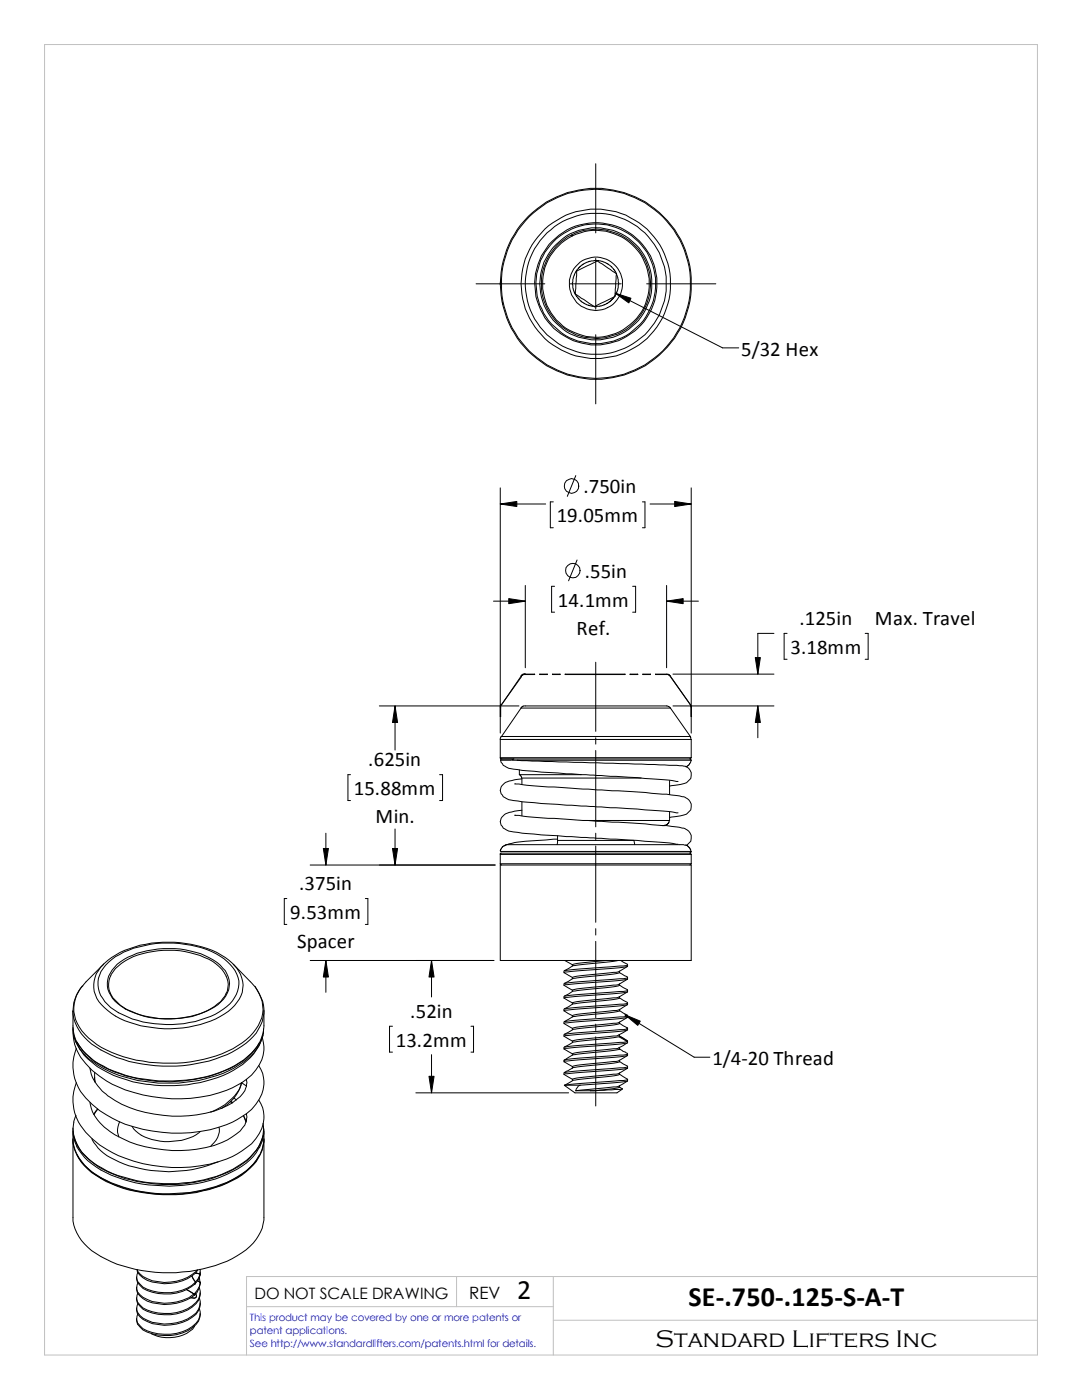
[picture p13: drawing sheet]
<svg xmlns="http://www.w3.org/2000/svg" width="216mm" height="279mm" viewBox="0 0 216 279" stroke-linecap="round" stroke-linejoin="round" font-family="sans-serif">
<defs><g id="words">
<g font-size="5.6">
<text x="103.2" y="259.2">2</text>
<text x="137.4" y="260.7">SE-.750-.125-S-A-T</text>
</g>
<text font-size="4.9" x="130.8" y="268.7">Standard Lifters Inc</text>
<g font-size="4.1">
<text x="147.9" y="71">5/32 Hex</text>
<text x="116.4" y="98.5">.750in</text>
<text x="111.1" y="104.2">19.05mm</text>
<text x="116.7" y="115.3">.55in</text>
<text x="111.3" y="121.1">14.1mm</text>
<text x="159.5" y="124.8">.125in</text>
<text x="174.6" y="124.7">Max. Travel</text>
<text x="115.1" y="126.7">Ref.</text>
<text x="157.7" y="130.5">3.18mm</text>
<text x="73.5" y="152.9">.625in</text>
<text x="70.6" y="158.7">15.88mm</text>
<text x="74.9" y="164.3">Min.</text>
<text x="59.7" y="177.6">.375in</text>
<text x="57.9" y="183.4">9.53mm</text>
<text x="59.3" y="189.1">Spacer</text>
<text x="81.9" y="203.1">.52in</text>
<text x="79" y="208.9">13.2mm</text>
<text x="142.2" y="212.6">1/4-20 Thread</text>
</g>
<text font-size="3.4" x="93.6" y="259.2">REV</text>
<text font-size="3.1" x="50.8" y="259.2">DO NOT SCALE DRAWING</text>
<g font-size="2" fill="#00f">
<text x="49.9" y="263.7">This product may be covered by one or more patents or</text>
<text x="49.9" y="266.2">patent applications.</text>
<text x="49.9" y="268.7">See http://www.standardlifters.com/patents.html for details.</text>
</g>
</g></defs>
<path d="M8.9 8.9h198.1v261.5h-198.1zM91.1 254.8v6M110.4 254.8v15.6M207 254.8h-157.8v15.6M49.2 260.8h61.2M110.4 263.5h96.6" fill="none" stroke="#c0c0c0" stroke-width=".2"/>
<g fill="none" stroke="#000" stroke-width=".2">
<path d="M118.9 32.7v13.8M95 56.6h13.7M99.9 56l-.1 .8M113.8 56.6h10.2M114.8 58.7l.2 .4 1.1 1.2 1.3 .7 1.2 .1M114.8 58.7l3.8 2.5M115.1 54.1l-.5 .8-.4 1.5 .1 1.1 .4 1.2M115.1 54.1l-.3 4.6M118.9 51.6v10.1M119.2 52l1 .2 1.1 .5 .8 .6 .9 1.3M119.2 52.1l3.8 2.5M119.2 52.1l-.7-.1-1.4 .3-1.3 .8-.8 .9"/>
<path d="M119.2 52.1l-4.1 2M122.6 59.1l-.2 .4-1.2 1-1.1 .5-1.5 .2M122.7 59.2l-4.1 2M122.8 58.5l21.4 10.9h3.2M122.9 54.6l.5 1.1v1.1l-.1 1-.6 1.4M123 54.6l-.3 4.6M129 56.6h13.8M100.2 60.3l.1 .5M118.9 66.8v13.8M99.8 97.4v48.9M114.9 94.9l-1.7 4.2M137.9 97.4v48.9"/>
<path d="M98.5 120h6.3M99.8 100.6h9.1M104.8 116.8v16.5M110.4 100.2h-.6v5.1h.6M110.7 117h-.6v5.2h.6M115.1 111.8l-1.6 4.1M126.2 117h.6v5.2h-.6M128.2 100.2h.5v5.1h-.5M129.7 100.6h8.2M133 116.8v16.5M133 120h6.4M104.8 134.5l1.9 .1h-2.3l-.3 .2-4 5.8"/>
<path d="M104.8 134.5h-.5l-.3 .3-3.9 5.8M107.7 134.5l1.5 .1zM110.2 134.5l1.6 .1zM112.8 134.5l11.9 .1zM118.9 132.2v13.8M125.7 134.5l1.6 .1zM128.3 134.5l1.5 .1zM133.8 134.9l-.4-.4h-2.6l2.7 .2 4.3 5.9M133.8 135l4 5.6M134.3 134.5h20.1M154.4 126.4h-3.2v8.1M157.1 126.4h-.6v5.2h.6"/>
<path d="M172.6 126.4h.6v5.2h-.6M69.9 154.6h-.5v5.2h.5M75.7 140.9h27.8M78.8 140.9v8.8M87.7 154.6h.6v5.2h-.6M99.8 151.2v.2l.3 .1h37.6M99.8 151.2h38.1M99.8 147.6h38.1M99.8 147.6v3.6M99.9 151.7v.1a2.79 2.79 0 0 0 2.5 1.7 275.2 275.2 0 0 0 18.4 1.4l7.9 .5a33.6 33.6 0 0 1 6.4 .6h.2M99.9 151.7h.1M100 140.5l-.2 .3v.4"/>
<path d="M100.1 147l-.2 .1-.1 .5M100.1 140.6l-.2 .2-.1 2.2M102.3 151.6l.9 .1M102.3 151.6l-2.4 .1M102.3 151.6l.2-.1h-2.6v.2M102.7 156.5l6.7 .6 8.9 .5a228.1 228.1 0 0 1 17.3 1.2 2.48 2.48 0 0 1 2.3 1.9 1.3 1.3 0 0 1-.7 1.5l-.7 .4-2.9 .6M103.2 151.7h34.7M103.2 151.7l31.8 1 1.8 .3M103.6 154.6l.3 .1 .2 .6M103.6 154.6h12.4M103.6 153.7v.9M104 141.3h29.8"/>
<path d="M104 141.3a1.18 1.18 0 0 1 1.2-.4h28l.6 .4M104 141.3l-3.9 5.7M104.1 155.4a10.3 10.3 0 0 0-3.4 .9 1.61 1.61 0 0 0-.9 1.5 1.61 1.61 0 0 0 1 1.4l.7 .4a130.5 130.5 0 0 0 15.4 1.3l11.8 .7a33.6 33.6 0 0 1 6.4 .6h.2M118.9 147.2v1.3M118.9 149.8v15.2M127.9 155.3h-23.8v1.2M133.6 155.8v2.8M133.8 141.3l4 5.7h-37.7M134.3 140.9h20.1M136.9 153a1.83 1.83 0 0 1 1 2 1.83 1.83 0 0 1-1.8 1.5l-2.5 .4M137.7 147l.2 .6M137.7 151.5h.1l.1 .2"/>
<path d="M137.8 140.6l.1 .6M137.9 151.7l-.1 .5a1.15 1.15 0 0 1-.9 .8v.1M137.9 151.2l-.2 .3M137.9 147.6v3.6M137.9 143h.1M151.2 140.9v6.3M57.2 179.3h-.5v5.2h.5M61.9 172.6h36.9M65 166.3v6.3M72.9 179.3h.5v5.2h-.5M78.8 165.4v7.2M99.8 172.4v.2h.3"/>
<path d="M99.8 170.5h38.1M99.8 172.4h38.1M99.8 172.6h38.1v19.1h-38.1zM99.8 170.5v1.9M99.9 169.9h.1M102.7 162.7l6.7 .6 8.9 .5a228.1 228.1 0 0 1 17.3 1.3 2.48 2.48 0 0 1 2.3 1.9 1.3 1.3 0 0 1-.7 1.5l-.3 .2M104.1 161.7a10.3 10.3 0 0 0-3.4 .9 1.61 1.61 0 0 0-.9 1.4 1.61 1.61 0 0 0 1 1.4l.7 .5a130.5 130.5 0 0 0 15.4 1.2l11.8 .8a33.6 33.6 0 0 1 6.4 .6h.2M104.1 160v2.8M111.3 167.7l-.1 .9M111.3 167.7h15.2l.2 .9M111.3 167.5l-2.4 .1a29.3 29.3 0 0 0-7.7 1l-.5 .2M111.3 166.8v.9"/>
<path d="M116.3 163.7h17.3M118.9 166.3v1.3M118.9 168.8v15.3M133.6 163.7l-.1 .1a1.04 1.04 0 0 1-1.2 1h-.1M133.6 162.1v1.6M136.8 168.7h.4l.2 .4a.81 .81 0 0 1 .4 .8h-37.9M136.9 168.7l-35.2-.1a1.62 1.62 0 0 0-1.9 1.2M137.7 170.3h-37.5a.26 .26 0 0 0-.3-.1 .26 .26 0 0 0-.1 .3M137.7 170.3h.1l.1 .2M137.8 169.9l.1 .1-.2 .3M137.9 172.4l-.2 .2M137.9 170.5v1.9"/>
<path d="M16.4 196.8a7.4 7.4 0 0 0 .4 10.2 17.6 17.6 0 0 0 7.8 4.4 30 30 0 0 0 21.7-1.4 11.7 11.7 0 0 0 6-6.1l.4-2.1M20.7 192.4a5.6 5.6 0 0 0 .1 8.7 15.9 15.9 0 0 0 9.6 4 21.8 21.8 0 0 0 14.4-2.7 6.6 6.6 0 0 0 3.6-6.5 6.8 6.8 0 0 0-1.8-3.5M20.7 192.4h.1M20.7 192.4a15 15 0 0 1 8.3-3.9 23.6 23.6 0 0 1 14.3 1.6l1.7 1 1.6 1.3M21.7 192a13.8 13.8 0 0 1 7.2-3.3 21.9 21.9 0 0 1 14.2 1.6 8.4 8.4 0 0 1 4.6 5.4 6.8 6.8 0 0 1-3.9 6.2 21.8 21.8 0 0 1-20.2 .2 7.1 7.1 0 0 1-4-5.5 5.8 5.8 0 0 1 2.1-4.6zM23.4 192.4a15.5 15.5 0 0 1 8.1-3 18.1 18.1 0 0 1 11.1 2.2l.7 .5a5.2 5.2 0 0 1 2.3 5.4 8 8 0 0 1-5.3 4.7 18.9 18.9 0 0 1-16.1-1.4 4.9 4.9 0 0 1-2.2-6.6zM45.2 198.1l-.1 .1a6.8 6.8 0 0 1-2.3 2.6 18.5 18.5 0 0 1-15.8 1.4 8.1 8.1 0 0 1-5-4M45.2 198.2a4.9 4.9 0 0 0-2.1-5.8 18 18 0 0 0-15.6-1.8 8.8 8.8 0 0 0-5.6 4.5 4.3 4.3 0 0 0 .1 3.2M46.6 192.4l3.4 3.5a7 7 0 0 1 .5 10.2 17.8 17.8 0 0 1-9.9 5.3 28.9 28.9 0 0 1-21.3-3 9.5 9.5 0 0 1-4.6-6.5 7 7 0 0 1 2-5.4l4-4.1M50.9 196.9l.8 1.4a6.3 6.3 0 0 1 1 3.4v3a8.2 8.2 0 0 1-3.3 6.1 23.6 23.6 0 0 1-14.9 4.9 26.6 26.6 0 0 1-15.8-4 9.7 9.7 0 0 1-4.1-5.9v-4M61.9 191.7h36.7M65 191.7v6.3"/>
<path d="M86.1 191.7v7.3M112.5 193.8v.3M112.5 196.3v.4M112.5 198.9v.3M112.7 191.7l1.5 .8M114.2 197.6v.3l-1.6 .9 11.1-.9a2.02 2.02 0 0 0 1.5-.3v.4M114.2 195.1v.2l-1.6 1 11.1-1a2.02 2.02 0 0 0 1.5-.2v.3M114.2 192.5v.3l-1.6 .9 11.1-.9a2.02 2.02 0 0 0 1.5-.3v.4M118.9 185.3v1.3M118.9 187.9v15.2M121.1 191.7l-5.3 .5-1.6 .3M123.4 191.7l-9.1 1.1"/>
<path d="M123.6 194.1l1.6 .9M123.6 196.6l1.6 .9M123.6 199.1l1.6 1M123.6 198.9v.3l-1.2 .3-8.1 .9M123.6 196.3v.4l-1.2 .2-8.1 1M123.6 193.8v.3l-1.2 .3-8.1 .9M123.9 191.7l1.3 .7M125.2 192.9a5 5 0 0 1-2.3 1.2l-7.1 .6-1.6 .4M125.2 195.4a5 5 0 0 1-2.3 1.2l-7.1 .7-1.6 .3M125.2 198a5 5 0 0 1-2.3 1.1l-7.1 .7-1.6 .4M125.2 198l-1.5 .2-11.1 .9 1.6 1.1M125.2 195.4l-1.5 .3-11.1 .9 1.6 1"/>
<path d="M125.2 192.9l-1.5 .2-11.1 1 1.6 1M14.6 205a9.8 9.8 0 0 0 2.5 7.3 20.3 20.3 0 0 0 11.4 6.2 27.9 27.9 0 0 0 18.8-1.9 9.2 9.2 0 0 0 5.4-7.1l-.1-1.3-.3-1M14.6 205.3a9.1 9.1 0 0 0 5 7.3 27.4 27.4 0 0 0 17.4 3.4 23.1 23.1 0 0 0 12.3-4.6 8 8 0 0 0 3.3-6.1M14.7 206.7l.1 .3M14.9 207.1a5.6 5.6 0 0 0 1.1 2.4M15.2 209.2a9.6 9.6 0 0 0 3.2 11.2 23.5 23.5 0 0 0 13.9 5.6 24.4 24.4 0 0 0 16-3.2 8.2 8.2 0 0 0 4.4-7.1 5.5 5.5 0 0 0-1.1-3M15.2 216.1a9.6 9.6 0 0 0 3.2 11.1 23.5 23.5 0 0 0 13.9 5.6 24.4 24.4 0 0 0 16-3.1 8.2 8.2 0 0 0 4.4-7.1 5.5 5.5 0 0 0-1.1-3.1M15.4 208a13.7 13.7 0 0 0 7.5 6 30.4 30.4 0 0 0 23.9-1.2 11.5 11.5 0 0 0 4.9-4.7M17.9 213.2a8.8 8.8 0 0 0 4 5.7 23.6 23.6 0 0 0 14.2 3.9 21.3 21.3 0 0 0 10.2-2.7 6.3 6.3 0 0 0 2.7-2.9l.3-1.1-.1-.7M18.9 215.1l.1 .8M18.9 215.1l.1 .9M18.9 214v1.1"/>
<path d="M46 219.9l.3 .2M46.1 219.8l.3 .2M46.7 219.1l.5 .4M48.2 216.2a8.3 8.3 0 0 1-4.2 4.8l-2 .9M49.2 216.7l-1-.6a7.9 7.9 0 0 1-4 5.1M52.5 206.6a11.2 11.2 0 0 1-5.9 7 28.9 28.9 0 0 1-25.1 .4 14.7 14.7 0 0 1-5.3-4.3l-.1-.2M78.3 204.8h-.6v5.2h.6M83 218.1h30.5M86.1 210.5v7.6M94 204.8h.5v5.2h-.5M112.5 201.4v.4M112.5 204v.3"/>
<path d="M112.5 206.5v.3M112.5 209v.4M112.5 211.6v.3M112.5 214.1v.4M112.6 211.6h.1M112.7 216.7l2 1.4h8.4l1.1-.8-6.4 .4M112.8 216.6h2.9M114.2 202.7v.2l-1.6 1 11.1-1a2.02 2.02 0 0 0 1.5-.2v.3M114.2 200.2v.2l-1.6 .9 11.1-.9a2.02 2.02 0 0 0 1.5-.2v.3M114.2 210.3v.3l-1.6 1M114.2 205.2v.3M114.2 207.8v.2"/>
<path d="M114.2 212.9v.3M114.2 215.4v.2M114.9 217.7h2.9M115.7 216.6l-.3 .1-.5 1M118.9 204.4v1.3M118.9 206.9v13.8M123.5 201.5l-.6 .2-7.8 .7-.9 .3M123.6 216.9l.6 .4M123.6 201.7l1.6 .9M123.6 209.3l.7 .5 .9 .4M123.6 211.8l1.6 1M123.6 214.4l1.6 1"/>
<path d="M123.6 204v.3l-1.2 .3-7.3 .7a2.07 2.07 0 0 0-1.6 .7l-.9 .4 11.1-.9a2.02 2.02 0 0 0 1.5-.3l-1.6-1M123.6 214.1v.4l-1.2 .2-7.3 .8a2.07 2.07 0 0 0-1.6 .7l-.9 .4h.2M123.6 211.6v.3l-1.2 .3-6.6 .7a4.6 4.6 0 0 0-2.8 .9l-.4 .2 11.1-.9a2.02 2.02 0 0 0 1.5-.2v.3M123.6 206.5v.3l1.5 .9M123.6 201.4v.4l-1.2 .2-8.1 .9M123.6 216.7v.3l-.7 .2-5.1 .5M123.6 209v.4M123.6 209.4l-1.2 .2-8.1 1M123.6 206.8l1.5 .9M123.6 209.4l.1 .1M124.7 202.5l13.8 8.5h3.1M125.1 205.7l-.9 .5a2.16 2.16 0 0 1-1.8 .6l-6.6 .6-1.6 .4"/>
<path d="M125.1 205.1v.4M125.1 208.2l-.8 .5a2.46 2.46 0 0 1-1.9 .6l-6.6 .7-1.6 .3M125.1 207.7v.2l-.8-.6a1.65 1.65 0 0 0-1.9-.2l-7.3 .8a2.07 2.07 0 0 0-1.6 .6l-.9 .5 11.1-1a2.02 2.02 0 0 0 1.5-.2l-.1 .4-12.5 1.1 1.6 1M125.2 215.7l-2.4 .4-7.1 .5M125.2 205.2v.4l-1.5 .2-11.1 1 1.6 1M125.2 215.4a2.02 2.02 0 0 1-1.5 .2l-10.9 1M125.2 210.7v-.4a2.02 2.02 0 0 1-1.5 .3l-9 .6-2.1 .4M125.2 215.4v.3M125.2 200.5l-1.6 1M125.2 203a5 5 0 0 1-2.3 1.2l-7.1 .7-1.6 .3M125.2 210.7a5 5 0 0 1-2.3 1.1l-7.1 .7-1.6 .4M125.2 213.2a5 5 0 0 1-2.3 1.2l-7.1 .7-1.6 .3"/>
<path d="M125.2 215.7a4.4 4.4 0 0 1-3.4 1.3l-6.9 .7M125.2 203l-1.5 .3-11.1 .9 1.6 1M125.2 200.5l-1.5 .2-11.1 1 1.6 1M125.2 213.2l-1.5 .2-11.1 1 1.6 1M125.2 210.7l-1.5 .2-11.1 .9 1.6 1.1M14.6 225.1a8.4 8.4 0 0 0 3.7 7.1 24.8 24.8 0 0 0 14.1 4.4 26.5 26.5 0 0 0 16.7-4.4 8.5 8.5 0 0 0 3.6-6.8l-.1-.3M14.6 225.7a8.9 8.9 0 0 0 4.6 8.7 27.3 27.3 0 0 0 17.3 3.7 23.2 23.2 0 0 0 13.4-5.1l.6-.7a8.4 8.4 0 0 0 2.2-6.6M14.6 227.3a9 9 0 0 0 4.6 7.3 25.4 25.4 0 0 0 14.6 3.8 26.3 26.3 0 0 0 14.5-3.9 9.3 9.3 0 0 0 4.4-7.2M14.6 227.4v15.6a9 9 0 0 0 4.6 7.2 26.6 26.6 0 0 0 13.2 3.8 28.5 28.5 0 0 0 14.9-3.4 9.7 9.7 0 0 0 5.4-7.1v-16.1M15.2 222.6a7 7 0 0 0 1.8 8 19 19 0 0 0 9 4.7 29.8 29.8 0 0 0 19.4-1.5 12.4 12.4 0 0 0 6.6-5.8 6.4 6.4 0 0 0 .5-3.8M17.9 220a8.8 8.8 0 0 0 4 5.8 25 25 0 0 0 17.3 3.6 16 16 0 0 0 8.7-3.7 3.9 3.9 0 0 0 1.3-3.2v-.3M18.4 227.2a9.2 9.2 0 0 0 5.4 4.7 26 26 0 0 0 19.7 0"/>
<path d="M19.5 221.3l-.8 1.1M19.6 221.4l-.8 1M23.9 223.9l-.2 .4a3.4 3.4 0 0 0 0 2.6M26.3 224.8a6.6 6.6 0 0 0 4.9 2.8 12.5 12.5 0 0 0 7.9-1.1l.9-.7M43.7 225a4.1 4.1 0 0 1-1.6 3.8M49.1 223.9l-.5-1.2 .5 1.2M51.7 230.5a12 12 0 0 1-5 4.8 28.9 28.9 0 0 1-18.1 2.6 19.6 19.6 0 0 1-12.3-6l-.9-1.4M52.5 226.7a11.5 11.5 0 0 1-6.8 7.1 30.2 30.2 0 0 1-24 .1 12.3 12.3 0 0 1-6.7-6.3l-.3-.9M27.3 254.8a1.94 1.94 0 0 0 .6 1.7 6.3 6.3 0 0 0 4.9 1.7 8.4 8.4 0 0 0 6.1-1.9M27.3 256.9a2.25 2.25 0 0 0 1.2 2.3 8 8 0 0 0 5.5 1.1 9.1 9.1 0 0 0 4.8-1.8M27.3 253.4l.1 .5a5.2 5.2 0 0 0 4.2 2.1 9.2 9.2 0 0 0 7.5-2l.4-.6M27.4 253.4v.3a5.2 5.2 0 0 0 4.2 2.1 8.6 8.6 0 0 0 7.7-2.3"/>
<path d="M27.5 253.9a1.83 1.83 0 0 0 .4 2.4 6.3 6.3 0 0 0 4.9 1.7 8.3 8.3 0 0 0 6.2-2.1M27.5 256a1.83 1.83 0 0 0 .4 2.4 7.4 7.4 0 0 0 4.9 1.7 9.6 9.6 0 0 0 5.9-1.9M37.3 257.4l1.4 .8M38.1 259l.7 .1a.44 .44 0 0 0 .4-.5l-.2-.5 .2 .5-.1 .3a.92 .92 0 0 1-1 .1zM38.3 254.7l.7 1.2zM38.7 258.2l.1 .3M38.9 254.1l1 .2M39 254.1l.9 .2M39 255.9l-.1 .4M39.2 254.1h.1M39.5 255.6l.5 .3M39.8 259.1a3 3 0 0 1-1.4 3.5 9 9 0 0 1-10.5 0 1.83 1.83 0 0 1-.4-2.4"/>
<path d="M39.8 257a3 3 0 0 1-1.4 3.6 9.6 9.6 0 0 1-9.9 .4l-.6-.6a1.83 1.83 0 0 1-.4-2.3M39.8 254.9l.1 .9M39.9 254.3l.1 .1M39.9 254.3l-.4 .9-.5 .7M39.9 253.3v1M40 255.9a3 3 0 0 1-1.2 2.6M40 254.4l-.6 1.3-.5 .6M40 258a3.4 3.4 0 0 1-1.6 2.9 9.6 9.6 0 0 1-9.9 .4l-.6-.6a1.94 1.94 0 0 1-.6-1.7M40 253.8v.5M40 255.9h.1M40 255.9a3.8 3.8 0 0 1-1.3 2.3M38.9 264.6a5.3 5.3 0 0 1-4 2.3 7.4 7.4 0 0 1-4.7-.7"/>
<path d="M39.8 261.2a3 3 0 0 1-1.4 3.6 9.6 9.6 0 0 1-9.9 .4l-.6-.6a1.83 1.83 0 0 1-.4-2.4M40 262.1a3.4 3.4 0 0 1-1.6 2.9 9.6 9.6 0 0 1-9.9 .4l-.6-.6a2.07 2.07 0 0 1-.6-1.7M40 260a3.2 3.2 0 0 1-1.6 2.9 9 9 0 0 1-10.5-.1 2.02 2.02 0 0 1-.6-1.8"/>
<circle cx="118.9" cy="56.6" r="14.1"/>
<circle cx="118.9" cy="56.6" r="12.2"/>
<circle cx="118.9" cy="56.6" r="19.1"/>
<circle cx="118.9" cy="56.6" r="18.9"/>
<circle cx="118.9" cy="56.7" r="10.7"/>
<circle cx="118.9" cy="56.6" r="11.9"/>
<circle cx="118.9" cy="56.7" r="10.9"/>
<circle cx="118.9" cy="56.6" r="11.2"/>
<circle cx="118.9" cy="56.6" r="5.3"/>
<circle cx="118.9" cy="56.6" r="14.9"/>
<circle cx="114" cy="97" r="1.44"/>
<circle cx="114.3" cy="113.9" r="1.44"/>
</g>
<g fill="#000" stroke="#000" stroke-width=".2">
<path d="M122.8 58.5l3.1 1-.4 1zM99.8 100.6l3.3-.5v1zM101.5 119.5l3.3 .5-3.3 .5zM133 120l3.3-.5v1zM134.6 100.1l3.3 .5-3.3 .5zM150.7 131.2h1l-.5 3.3zM78.8 140.9l.5 3.3h-1zM151.2 140.9l.5 3.3h-1zM64.5 169.3h1l-.5 3.3zM78.3 169.3h1l-.5 3.3zM65 191.7l.5 3.3h-1zM86.1 191.7l.5 3.3h-1z"/>
<path d="M85.6 214.8h1l-.5 3.3zM124.7 202.5l3.1 1.3-.5 .8z"/>
</g>
<use href="#words"/>
</svg>
